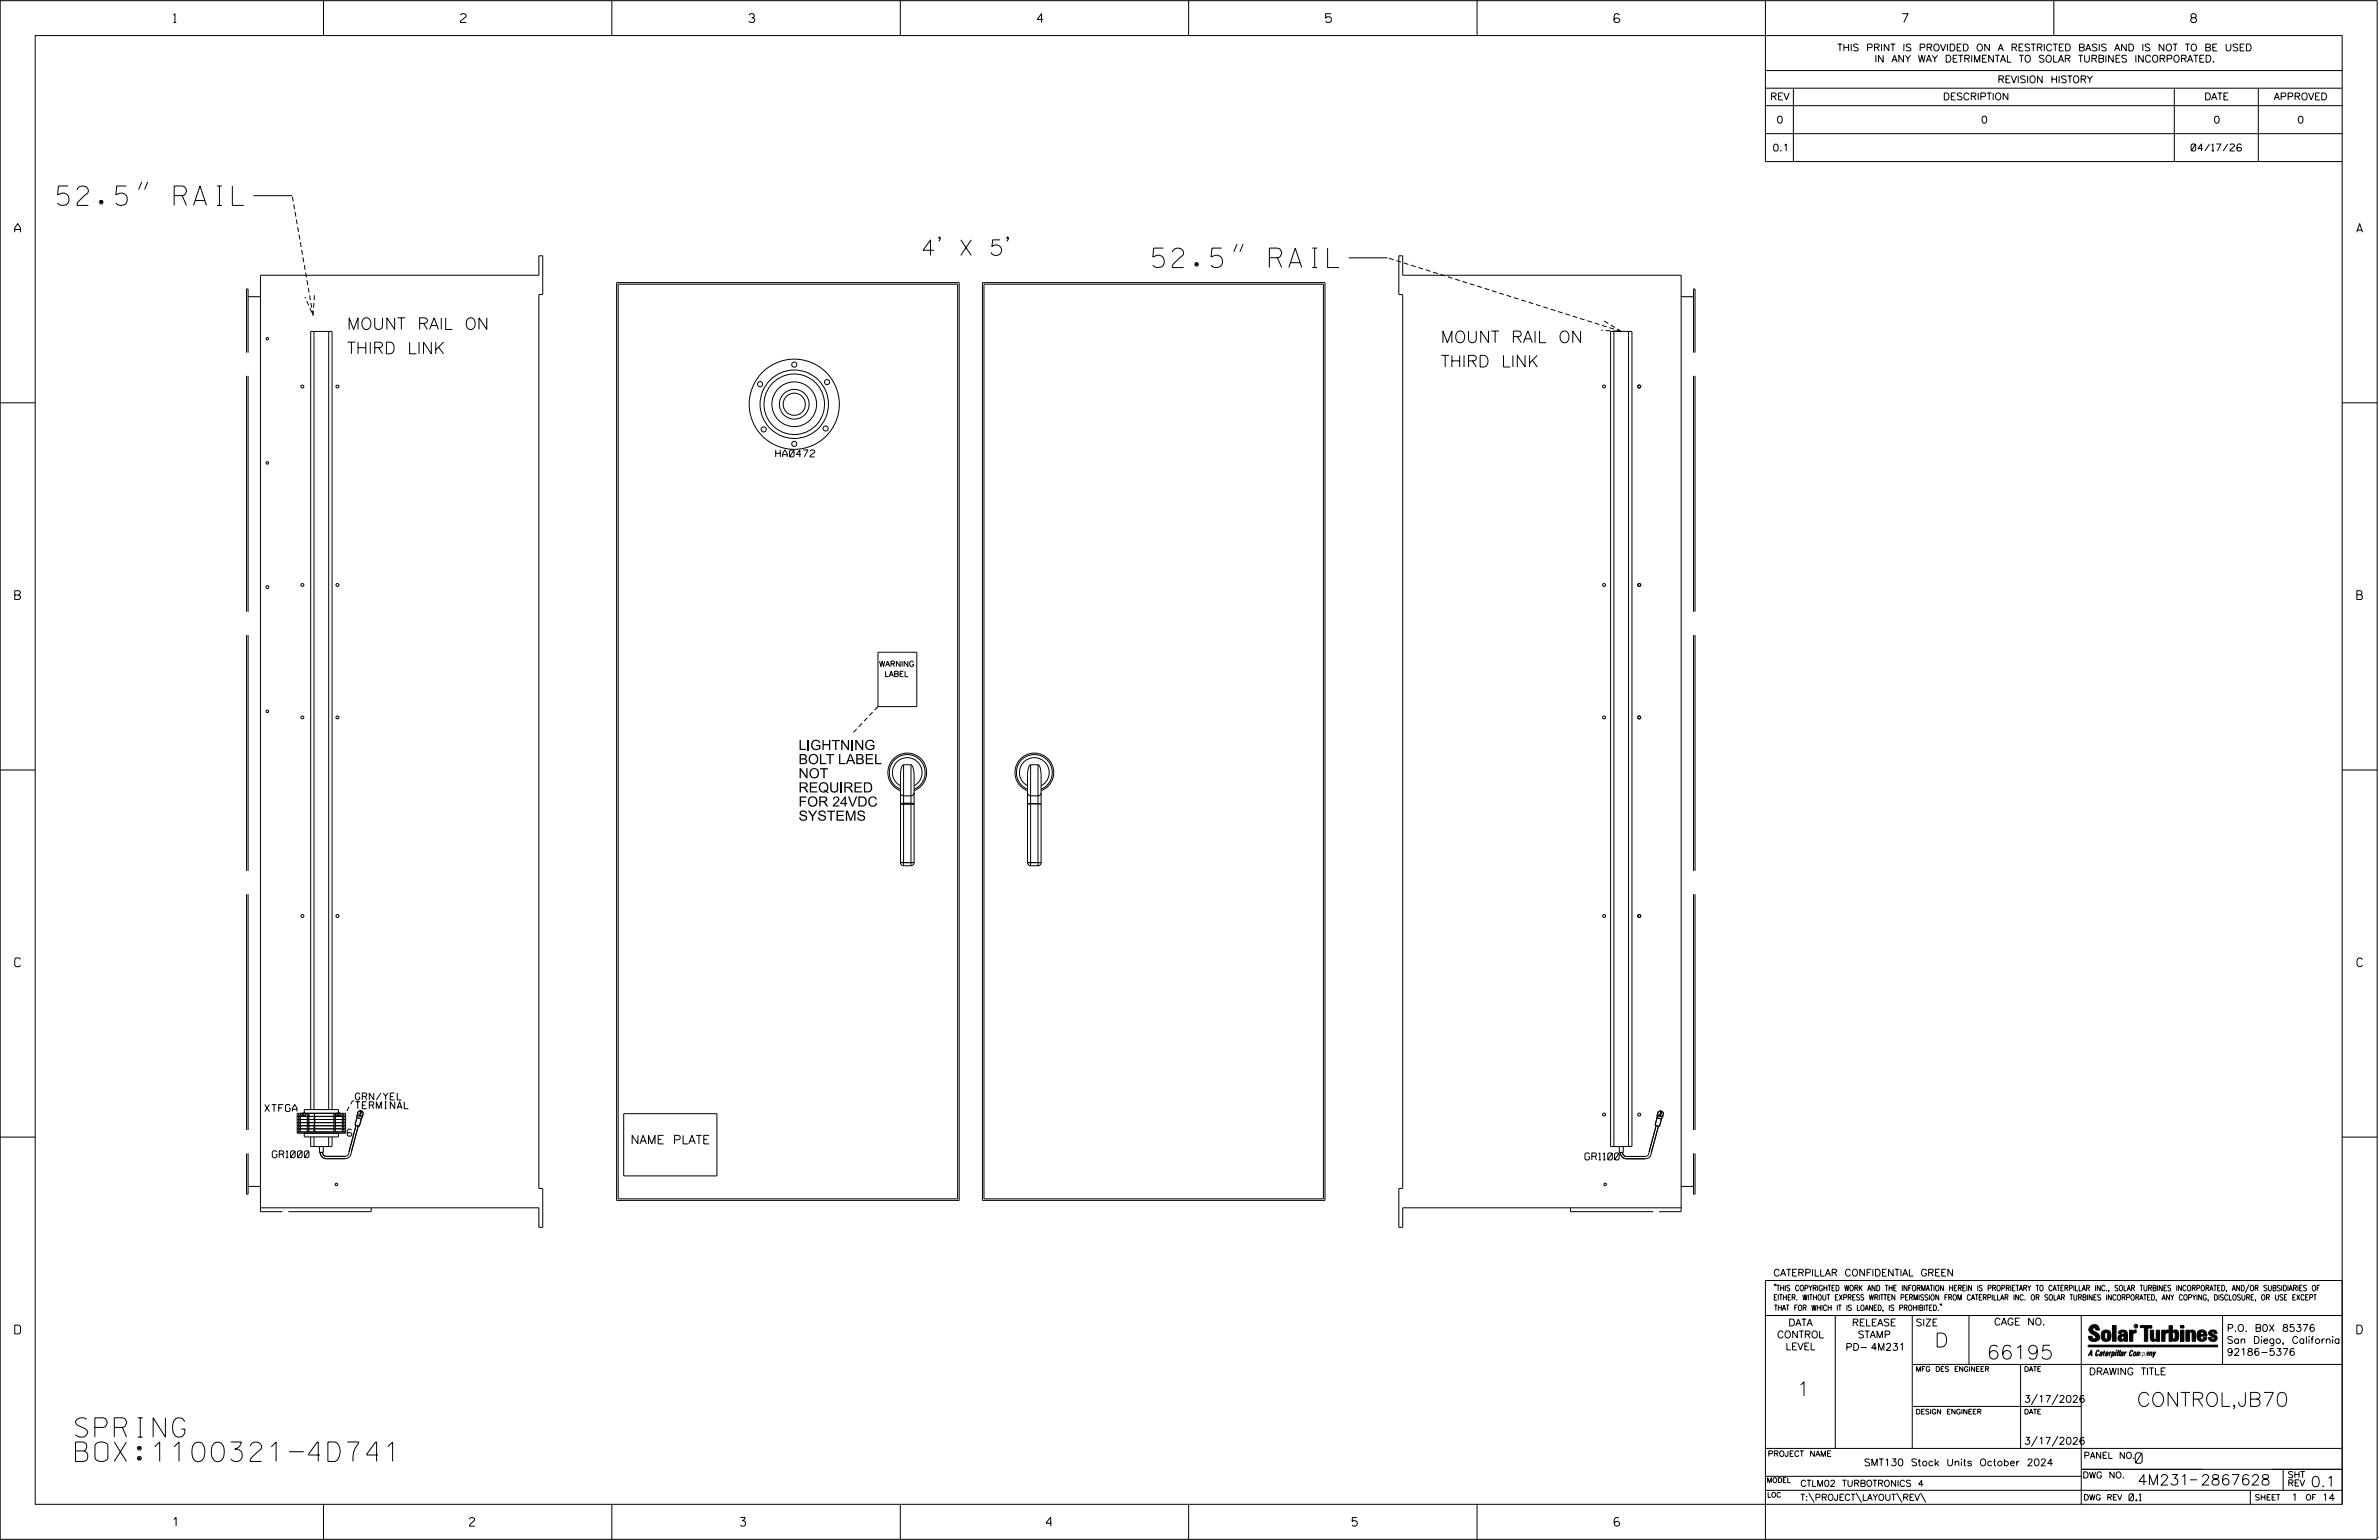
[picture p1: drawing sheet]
<svg xmlns="http://www.w3.org/2000/svg" width="864mm" height="559mm" viewBox="0 0 864 559" stroke-linecap="round" stroke-linejoin="round" font-family="sans-serif">
<defs><g id="words">
<g font-size="7">
<text x="20.9" y="74.5">52.5&quot; RAIL</text>
<text x="418.5" y="97.1">52.5&quot; RAIL</text>
<text x="27.4" y="521.5">SPRING</text>
<text x="27.4" y="530.3">BOX:1100321-4D741</text>
</g>
<text font-size="5.6" x="334.3" y="92.7">4' X 5'</text>
<g font-size="5.1">
<text x="702.3" y="488.8">D</text>
<text x="721.2" y="493.2">66195</text>
<text x="652.2" y="506.5">1</text>
<text x="775.7" y="510.3">CONTROL,JB70</text>
</g>
<g font-size="4.2">
<text x="125.9" y="119.6">MOUNT RAIL ON</text>
<text x="523" y="124.4">MOUNT RAIL ON</text>
<text x="125.9" y="128.4">THIRD LINK</text>
<text x="523" y="133.2">THIRD LINK</text>
</g>
<g font-size="3.8">
<text x="775.1" y="531">0</text>
<text x="775.9" y="538.9">4M231</text>
<text x="798.8" y="538.9">2867628</text>
<text x="838.8" y="539.5">0.1</text>
</g>
<g font-size="3.7">
<text x="289.9" y="272.2">LIGHTNING</text>
<text x="289.9" y="277.3">BOLT LABEL</text>
<text x="289.9" y="287.5">REQUIRED</text>
<text x="289.9" y="282.4">NOT</text>
<text x="289.9" y="292.7">FOR 24VDC</text>
<text x="289.9" y="297.8">SYSTEMS</text>
</g>
<g font-size="3.2">
<text x="63" y="8.2">1</text>
<text x="167.2" y="8.2">2</text>
<text x="271.8" y="8.2">3</text>
<text x="376.5" y="8.2">4</text>
<text x="481.2" y="8.2">5</text>
<text x="690.6" y="8.2">7</text>
<text x="795.3" y="8.2">8</text>
<text x="5.4" y="84.3">A</text>
<text x="855.5" y="84.3">A</text>
<text x="5.4" y="217.5">B</text>
<text x="855.6" y="217.5">B</text>
<text x="5.4" y="350.8">C</text>
<text x="855.6" y="350.8">C</text>
<text x="5.4" y="484">D</text>
<text x="855.6" y="484">D</text>
<text x="62.8" y="553.8">1</text>
<text x="170.4" y="553.8">2</text>
<text x="268.8" y="553.8">3</text>
<text x="379.8" y="553.8">4</text>
<text x="490.8" y="553.8">5</text>
<text x="585.9" y="553.8">6</text>
</g>
<text font-size="3.1" x="228.9" y="415.1">NAME PLATE</text>
<g font-size="2.5">
<text x="666.9" y="18.5">THIS PRINT IS PROVIDED ON A RESTRICTED BASIS AND IS NOT TO BE USED</text>
<text x="680.5" y="22.6">IN ANY WAY DETRIMENTAL TO SOLAR TURBINES INCORPORATED.</text>
<text x="725.1" y="30">REVISION HISTORY</text>
<text x="642.6" y="36.3">REV</text>
<text x="705.3" y="36.3">DESCRIPTION</text>
<text x="800.2" y="36.3">DATE</text>
<text x="825.4" y="36.3">APPROVED</text>
<text x="644.9" y="44.7">0</text>
<text x="719.1" y="44.7">0</text>
<text x="803.5" y="44.7">0</text>
<text x="834" y="44.7">0</text>
<text x="643.5" y="54.8">0.1</text>
<text x="795.4" y="54.8">04/17/26</text>
<text x="281.6" y="165.8">HA0472</text>
<text x="129" y="399.1">GRN/YEL</text>
<text x="96.1" y="403.3">XTFGA</text>
<text x="129" y="402.3">TERMINAL</text>
<text x="126" y="412.3">6</text>
<text x="98.9" y="420.1">GR1000</text>
<text x="575.3" y="420.9">GR1100</text>
<text x="643.8" y="463">CATERPILLAR CONFIDENTIAL GREEN</text>
<text x="645.1" y="485.5">CONTROL</text>
<text x="649.2" y="481.1">DATA</text>
<text x="672.3" y="481.1">RELEASE</text>
<text x="674.4" y="485.5">STAMP</text>
<text x="695.4" y="481.1">SIZE</text>
<text x="723.8" y="480.8">CAGE NO.</text>
<text x="808.4" y="483.1">P.O. B0X 85376</text>
<text x="648.2" y="489.8">LEVEL</text>
<text x="669.9" y="490">PD- 4M231</text>
<text x="808.4" y="487.5">San Diego, California</text>
<text x="808.4" y="491.8">92186-5376</text>
<text x="758.3" y="498.9">DRAWING TITLE</text>
<text x="734.8" y="508.9">3/17/2026</text>
<text x="734.8" y="524.1">3/17/2026</text>
<text x="676.6" y="531.9">SMT130 Stock Units October 2024</text>
<text x="772.8" y="544.6">0.1</text>
<text x="831.8" y="544.6">1</text>
<text x="842.9" y="544.6">14</text>
</g>
<g font-size="2.3">
<text x="756.4" y="529.2">PANEL NO.</text>
<text x="653.5" y="539.4">CTLM02 TURBOTRONICS 4</text>
<text x="756" y="536.3">DWG NO.</text>
<text x="830.4" y="539.3">REV</text>
<text x="830.4" y="536.2">SHT</text>
<text x="653.5" y="544.5">T:\PROJECT\LAYOUT\REV\</text>
</g>
<g font-size="2">
<text x="319.1" y="241.9">WARNING</text>
<text x="321.1" y="245.5">LABEL</text>
<text x="643.8" y="468.4">&quot;THIS COPYRIGHTED WORK AND THE INFORMATION HEREIN IS PROPRIETARY TO CATERPILLAR INC., SOLAR TURBINES INCORPORATED, AND/OR SUBSIDIARIES OF</text>
<text x="643.8" y="471.8">EITHER. WITHOUT EXPRESS WRITTEN PERMISSION FROM CATERPILLAR INC. OR SOLAR TURBINES INCORPORATED, ANY COPYING, DISCLOSURE, OR USE EXCEPT</text>
<text x="644" y="475.6">THAT FOR WHICH IT IS LOANED, IS PROHIBITED.&quot;</text>
<text x="641.7" y="528.5">PROJECT NAME</text>
<text x="756.3" y="544.3">DWG REV</text>
<text x="818.5" y="544.3">SHEET</text>
<text x="836.9" y="544.3">OF</text>
</g>
<g font-size="1.8">
<text x="695.4" y="497.6">MFG DES ENGINEER</text>
<text x="734.8" y="497.6">DATE</text>
<text x="695.4" y="513.1">DESIGN ENGINEER</text>
<text x="734.8" y="513.1">DATE</text>
<text x="641.3" y="538">MODEL</text>
<text x="641.5" y="543.3">LOC</text>
</g>
<text font-size=".9" x="775.1" y="481.7">R</text>
<g font-size=".6">
<text x="114" y="407.1">3</text>
<text x="114" y="405.9">2</text>
<text x="114" y="404.8">1</text>
<text x="114" y="409.3">5</text>
<text x="114" y="408.2">4</text>
</g>
</g></defs>
<g fill="none" stroke="#000" stroke-width=".36">
<path d="M.1 .2h862.8v558.4h-862.8zM12.8 12.9h837.4v533h-837.4zM117.4 .2v12.7M222.1 .2v12.7M326.8 .2v12.7M431.5 .2v12.7M536.2 .2v12.7M587.9 5.5l-.5-.5h-1l-.5 1v1.7l.5 .4h1l.6-.4v-.6l-.6-.5h-1l-.5 .5M640.9 .2v58.4h209.3M745.6 .2v12.7M640.9 25.6h209.3M640.9 32h209.3"/>
<path d="M640.9 38.3h209.3M651 32v26.6M789.3 32v26.6M819.8 32v26.6M640.9 48.5h209.3M51.5 66l-1.2 2.8M53.7 66l-1.2 2.8M92 71h14.1M341.3 86.2l-.3 .3-.3-.3 .3-.2 .3 .2v.5l-.6 .9M366 86.2l-.3 .3-.3-.3 .3-.2 .3 .2v.5l-.6 .9M449.1 88.6l-1.2 2.8M451.2 88.6l-1.1 2.8"/>
<path d="M489.6 93.6h14.1M90.1 107.7h4.4M223.8 102.6h124.4v333h-124.4zM224.4 103.1h123.2v331.9h-123.2zM356.6 102.6h124.4v333h-124.4zM357.2 103.1h123.2v331.9h-123.2zM610.3 107.7h4.5M89.5 128v-23.2h.6v23.2M89.5 136.4v85.6M90.1 136.4v85.6M114 120.3v282.3M119.3 120.3v282.3"/>
<path d="M584.7 120.3h7.7v295.7h-7.7zM585.9 120.3v295.7M591.2 120.3v295.7M614.8 128v-23.2h.5v23.2M614.8 136.4v85.6M615.3 136.4v85.6M.1 146.2h12.7M850.2 146.2h12.7M89.5 230.4v85.6M90.1 230.4v85.6M318.7 236.7h14.1v19.7h-14.1zM614.8 230.4v85.6"/>
<path d="M615.3 230.4v85.6M.1 279.4h12.7M328 277.5a4.9 4.9 0 0 0-1.1 3.9v31.6M328 277.5h2.7M328 277.5v36.6M330.7 277.5a5.2 5.2 0 0 1 1.1 3.9v31.6M330.7 277.5v36.6M374.1 277.5h2.7M374.1 277.5a5.2 5.2 0 0 0-1.1 3.9v31.6M374.1 277.5v36.6M376.8 277.5v36.6M376.8 277.5a4.9 4.9 0 0 1 1.1 3.9v31.6"/>
<path d="M850.2 279.4h12.7M326.9 286.9a7 7 0 0 1-3.2-10.8 7 7 0 0 1 11.3 0 7 7 0 0 1-3.2 10.8M326.9 286.3a6.5 6.5 0 0 1-2.7-9.9 6.5 6.5 0 0 1 10.3 0 6.5 6.5 0 0 1-2.7 9.9M326.9 285.1a5.4 5.4 0 0 1-1.7-8.2 5.4 5.4 0 0 1 8.3 0 5.4 5.4 0 0 1-1.7 8.2M326.9 291.7h4.9M326.9 291.8l1.1-.4 3.1 .1 .7 .3M326.9 291.8h4.9M331.8 287.7l-.2 .6-.9 .5-3-.1-.6-.4-.2-.6M373 286.9a7 7 0 0 1-3.2-10.8 7 7 0 0 1 11.3 0 7 7 0 0 1-3.2 10.8M373 286.3a6.5 6.5 0 0 1-2.7-9.9 6.5 6.5 0 0 1 10.3 0 6.5 6.5 0 0 1-2.7 9.9M373 285.1a5.4 5.4 0 0 1-1.7-8.2 5.4 5.4 0 0 1 8.4 0 5.4 5.4 0 0 1-1.8 8.2M373 291.7h4.9z"/>
<path d="M377.9 287.7l-.2 .6-.9 .5-3-.1-.6-.4-.2-.6M326.9 313l.4 .9 .7 .2M326.9 313h4.9M328 313h-1.1M328 314.1h2.7M330.7 313h1.1M331.8 313l-.2 .7-.9 .4M373 313l.2 .7 .9 .4M373 313h4.9M374.1 313h-1.1M374.1 314.1h2.7M376.8 313h1.1"/>
<path d="M377.9 313l-.2 .7-.9 .4M89.5 324.4v85.6M90.1 324.4v85.6M614.8 324.4v85.6M615.3 324.4v85.6M128 399.5h.6M.1 412.6h12.7M89.5 418.5v14.8h.6v-14.8M107.9 410.7h17.5v-6.7h-17.5v7.2h17.5M107.9 409.6h17.5M107.9 408.5h17.5M107.9 407.4h17.5"/>
<path d="M107.9 406.2h17.5M107.9 405.1h17.5M110.5 411.2v1.3h12.4v-1.3M112.8 402.6v-282.3h7.7v282.3M112.8 412.5v3.5h7.7v-3.5M114 412.5v3.5M114.3 410l-.2-.1-.2 .5h.4l-.4-.1M116 416v2.1h1.4v-2.1M117.1 418.1v.1M119.3 412.5v3.5M122.9 404v-1.4h-12.4v1.4M129.3 408.3l-2.6 9.7a1.5 1.5 0 0 1-1.5 1.6h-6.7a1.39 1.39 0 0 1-1.4-1.4"/>
<path d="M129.6 405.6l1.6 .4-.7 2.7-1.6-.5zM129.6 404.4l-.1 1.3M130.1 408.6l-2.6 9.6a2.29 2.29 0 0 1-2.3 2.2h-6.7a2.23 2.23 0 0 1-2.3-2.3M131 403.1l-.5 1.9M131.2 403.2l-.5 1.9M131.7 405l-.6 1.1M226.4 404.1h33.8v22.6h-33.8zM587.8 416v2.1h1.4v-2.1M601.2 408.4l-2.6 9.6a1.45 1.45 0 0 1-1.4 1.6h-6.8a1.39 1.39 0 0 1-1.4-1.4M601.5 405.6l1.6 .4-.7 2.7-1.6-.4zM601.6 404.5l-.1 1.2M602.1 408.6l-2.7 9.7a2.17 2.17 0 0 1-2.2 2.2h-6.8a2.29 2.29 0 0 1-2.2-2.3"/>
<path d="M603 403.2l-.6 1.9M603.2 403.2l-.5 1.9M603.6 405l-.5 1.2M614.8 418.5v14.8h.5v-14.8M850.2 412.6h12.7M90.1 430.5h4.4M94.5 438.3h101.1v7h1.4v-14.1h-1.4v-324.3h1.4v-14.1h-1.4v7.1h-101.1v339.8h8.1M134.7 438.3v1.4h-30M570.1 438.3v1.4h30M610.3 430.5h4.5M610.3 438.3h-101.1v7h-1.4v-14.1h1.4v-324.3h-1.4v-14.1h1.4v7.1h101.1v339.8h-8M640.9 477.3h209.3"/>
<path d="M644.2 466.1l-.1 .4M644.7 466.1l-.2 .4M666.2 477.3v48.3M694.2 477.3v48.3M704.4 473.3l-.1 .4M704.8 473.3l-.1 .4M714.8 477.3v17.8M755.5 477.3v68.6M806.8 477.3v17.8M816.5 466l-1.4 3.1M850.2 464.6h-209.3v94M850.2 464.8v81.1"/>
<path d="M694.2 495.1h156M733.5 495.1v30.5M758.6 481.4a2.02 2.02 0 0 1 3.1-.1l.5 1.3h-1.3l-.2-.6-.4-.2-.6 .1-.1 .4 .4 .7a2.46 2.46 0 0 1 2.2 2.9 2.83 2.83 0 0 1-3.8 .3l-.3-1.3h1.3l.2 .7 .6 .3 .5-.2 .2-.5-.4-.6-1.9-1.2-.4-.9zM759.2 491.3h-.7l.7-1.2v1.9h.2l-.1-2.1-1.3 2.1 .5-.5h.7M761.3 490l.3-.2 .4 .3-.1 .3-.3-.4-.4 .3-.3 1.6h.4l.4-.5-.3 .6-.4 .1-.3-.4zM762.6 490.6l.5-.1-.1 1.4h-.9a.74 .74 0 0 1 .9-.8l-.3 .7-.5 .1 .2-.5 .6-.2v-.5l-.7 .2zM763 483.2a2.17 2.17 0 0 1 3.1 0l.3 1.4-.3 1.5a2.17 2.17 0 0 1-3.1 0l-.3-1.5zM763.6 490.5l.4-.4 .2 .6h-.3l-.3 .9 .2 .4-.3-.1zM764.1 483.7l.5-.4 .4 .3v2.2l-.4 .2-.5-.2zM764.6 491.1l.6 .2v-.7l-.4-.1-.4 .6-.1 .8h.6M764.6 491.1l-.1 .8h.4M764.6 482.6v.8"/>
<path d="M764.8 490.7l.4 .1v.3h-.6zM765 491.5l-.1 .4zM766 490.5l-.5 1.5zM766 490.8l.4-.3-.4 .4M766.9 481h1.3v5.7h-1.3zM767 490.8l.5 .1-.3 .8-.4 .2zM767.3 490.5h-.5l-.5 2M767.3 490.5a.8 .8 0 0 1 .2 1 .8 .8 0 0 1-.9 .4l-.1 .6M767.3 490.5l-.1 .2M768.1 490.5l-.4 1.5zM768.2 489.9h.3l-.1 .2h-.2zM769 489.9l-.5 2.1z"/>
<path d="M769.7 489.9l-.6 2.1zM770.1 491.4l.5-.3-.5 .8zM770.4 491.9h.1M770.6 491.1l.1-.4-.7 .2 .1-.3 .6-.1 .2 .3-.5 1.1M770.6 491.1a.74 .74 0 0 0-.8 .8h.6M771 484.8h-.7l-.3 .6 .4 .7 .5-.3 .1-2.4h-.8l-.1 .4h-1.2a1.71 1.71 0 0 1 1.8-1.3 1.71 1.71 0 0 1 1.6 1.4v2.8h-1.1l-.1-.6M771 484.2l-1.5 .1a1.41 1.41 0 0 0 0 2.4l.5 .1 1.1-.7M771.2 486.1h-.1M771.4 490.5l.1 .3 .4-.3-.9 1.5zM771.5 490.8h.1M773 482.7h1.2v.5l.5-.5 .7-.1v1h-.6l-.5 .4-.1 2.7h-1.2zM773.3 490.3l.6-.4 .4 .2-.1 .4-.3-.4a1.28 1.28 0 0 0-.5 1.8l.6-.4-.1 .4-.8 .1z"/>
<path d="M774.7 490.8l.5-.3a.88 .88 0 0 1 .2 .9 .88 .88 0 0 1-.7 .7l-.2-.2zM774.8 490.9h.5l-.3 1h-.3l-.2-.2zM775.2 490.5l-.1 .2M776.8 481h4.3v.9h-1.5v4.8h-1.3M776.8 490.6l-.8 .2v-.3l-.4 1.5 .8-1.3v1.3l.3-1.2M779.3 491.1h.4M779.6 490.5h.3l-.3 1.4M779.6 490.7h.2l-.1 .4M779.7 491.1l-.1 .4M779.7 491.1l-.4 .2M780.1 492l.4-1.5 .1 .3 .3-.3 .3 .2-.3 1.3v-1.3l-.7 1.3M780.6 482.7h1.2v2.7l.1 .4 .4 .3 .4-.7v-2.7h1.2l.1 4h-1.3v-.5l-1.1 .6-.7-.3-.3-.7z"/>
<path d="M781.6 492.5l1-2-.8 1.3-.2-1.3-.2 2M784.7 482.7h1.2v.5l.5-.5 .7-.1v1h-.5l-.6 .4-.1 2.7h-1.2zM787.4 481h1.2v2a1.4 1.4 0 0 1 2.2 .2l.1 1.4-.4 1.9-1.5 .1-.4-.5v-1l.5 .9 .5-.3v-2.1l-.5-.4-.5 .7v2.8h-1.2zM791.5 482.7h1.3v4h-1.3zM791.5 481h1.3v.9h-1.3zM793.5 482.7h1.3v.4l.7-.5 1.1 .2 .4 .6v3.3h-1.2l-.3-3.4-.7 .2v3.2h-1.3zM794.8 483.1h.1M797.7 483.2a1.92 1.92 0 0 1 2.4-.5 1.92 1.92 0 0 1 1 2.1h-2.3v.8l.6 .5 .5-.3v-.5h1.2a1.83 1.83 0 0 1-2.1 1.4 1.83 1.83 0 0 1-1.5-2.1zM798.8 484.2v.6M799.1 483.4h.6l.2 .8h-1.1zM804.6 482.9a1.84 1.84 0 0 0-2.9 .8 3.3 3.3 0 0 0 2.2 1.9l-.5 .5-.4-.3-.1-.4h-1.2l.1 .6a1.92 1.92 0 0 0 2.9 .4M804.9 483.8h-1.2l-.2-.6-.5 .1-.1 .3 .1 .3 1.8 .9"/>
<path d="M805.1 488.1h-47.1v.6h47.1M694.2 510.3h61.3M739.6 505.8l-2.2 3.9M747.1 505.8l-2.2 3.9M640.9 525.6h209.2M640.9 535.7h114.6M739.6 521.1l-2.2 3.8M747.1 521.1l-2.2 3.8M755.5 533.2h94.7M795 537h2.6M828.8 533.2v7.6M117.4 545.9v12.7"/>
<path d="M222.1 545.9v12.7M326.8 545.9v12.7M431.5 545.9v12.7M536.2 545.9v12.7M640.9 540.8h209.3M656.6 541.7l2 3.5M673.8 541.7l1.9 3.5M688.4 541.7l2 3.5M697.2 541.7l1.9 3.5M816.9 541v4.9M863.5 558h.1"/>
<circle cx="97.1" cy="122.9" r=".46"/>
<circle cx="275.9" cy="139.4" r=".93"/>
<circle cx="288.3" cy="132.3" r=".93"/>
<circle cx="300.2" cy="138.6" r=".93"/>
<circle cx="109.8" cy="140.3" r=".54"/>
<circle cx="122.5" cy="140.3" r=".54"/>
<circle cx="277.2" cy="155.8" r=".93"/>
<circle cx="288.3" cy="146.7" r="8.1"/>
<circle cx="288.3" cy="146.7" r="5.4"/>
<circle cx="288.3" cy="146.7" r="11"/>
<circle cx="288.3" cy="146.7" r="4"/>
<circle cx="288.3" cy="146.7" r="12.4"/>
<circle cx="288.3" cy="146.7" r="16.4"/>
<circle cx="299.7" cy="155.5" r=".93"/>
<circle cx="582.3" cy="140.3" r=".54"/>
<circle cx="595.1" cy="140.3" r=".54"/>
<circle cx="97" cy="168" r=".47"/>
<circle cx="288.3" cy="161.1" r=".93"/>
<circle cx="97.1" cy="213" r=".53"/>
<circle cx="109.8" cy="212.3" r=".54"/>
<circle cx="122.5" cy="212.3" r=".54"/>
<circle cx="582.3" cy="212.3" r=".54"/>
<circle cx="595.1" cy="212.3" r=".54"/>
<circle cx="97" cy="258.1" r=".46"/>
<circle cx="109.8" cy="260.3" r=".54"/>
<circle cx="122.5" cy="260.3" r=".54"/>
<circle cx="582.3" cy="260.3" r=".53"/>
<circle cx="595.1" cy="260.3" r=".54"/>
<circle cx="109.8" cy="332.4" r=".55"/>
<circle cx="122.5" cy="332.4" r=".55"/>
<circle cx="582.3" cy="332.4" r=".54"/>
<circle cx="595" cy="332.4" r=".55"/>
<circle cx="108.7" cy="406.8" r=".35"/>
<circle cx="108.7" cy="405.7" r=".35"/>
<circle cx="108.7" cy="407.9" r=".35"/>
<circle cx="108.7" cy="409" r=".35"/>
<circle cx="108.7" cy="404.5" r=".35"/>
<circle cx="108.7" cy="410.2" r=".35"/>
<circle cx="109.8" cy="404.4" r=".54"/>
<circle cx="110.4" cy="404.4" r=".53"/>
<circle cx="111.9" cy="406.8" r=".36"/>
<circle cx="111.9" cy="407.9" r=".36"/>
<circle cx="111.9" cy="410.2" r=".36"/>
<circle cx="111.9" cy="404.5" r=".36"/>
<circle cx="111.9" cy="409" r=".36"/>
<circle cx="111.9" cy="405.7" r=".36"/>
<circle cx="121.5" cy="404.5" r=".36"/>
<circle cx="121.5" cy="409" r=".36"/>
<circle cx="121.5" cy="407.9" r=".36"/>
<circle cx="121.5" cy="406.8" r=".36"/>
<circle cx="121.5" cy="410.2" r=".36"/>
<circle cx="121.5" cy="405.7" r=".36"/>
<circle cx="122.5" cy="404.4" r=".54"/>
<circle cx="123.2" cy="404.4" r=".54"/>
<circle cx="124.6" cy="406.8" r=".35"/>
<circle cx="124.6" cy="407.9" r=".35"/>
<circle cx="124.6" cy="405.7" r=".35"/>
<circle cx="124.6" cy="404.5" r=".35"/>
<circle cx="124.6" cy="410.2" r=".35"/>
<circle cx="124.6" cy="409" r=".35"/>
<circle cx="130.8" cy="404.1" r="1.02"/>
<circle cx="582.3" cy="404.4" r=".54"/>
<circle cx="595.1" cy="404.4" r=".54"/>
<circle cx="602.8" cy="404.1" r="1.02"/>
<circle cx="122.1" cy="429.8" r=".46"/>
<circle cx="582.7" cy="429.8" r=".46"/>
<circle cx="775.4" cy="481.2" r=".69"/>
</g>
<g fill="#000">
<path d="M318.2 256.8l.5-.4-.3 .5zM126.1 402.6l.2 .1-.4 .4zM768.1 490.5l-.4 1.5zM768.2 489.9h.3l-.1 .2h-.2zM769 489.9l-.5 2.1zM769.7 489.9l-.6 2.1zM791.5 481h1.3v.9h-1.3zM791.5 482.7h1.3v4h-1.3zM758 488.1h47.1v.6h-47.1z"/>
<path d="M759.2 489.9l-1.2 2.1 .5-.5h.7v.5h.2zM759.2 490.1v1.2h-.7z" fill-rule="evenodd"/>
<path d="M758.6 481.4a2.02 2.02 0 0 1 3.1-.1l.5 1.3h-1.3l-.2-.6-.4-.2-.6 .1-.1 .4 .4 .7a2.46 2.46 0 0 1 2.2 2.9 2.83 2.83 0 0 1-3.8 .3l-.3-1.3h1.3l.2 .7 .6 .3 .5-.2 .2-.5-.4-.6-1.9-1.2-.4-.9z" fill-rule="evenodd"/>
<path d="M761.3 490l.3-.2 .4 .3-.1 .3-.3-.4-.4 .3-.3 1.6h.4l.4-.5-.3 .6-.4 .1-.3-.4z" fill-rule="evenodd"/>
<path d="M762.6 490.6l.5-.1-.1 1.4h-.9a.74 .74 0 0 1 .9-.8l-.6 .3-.2 .5 .5-.1 .3-.6v-.5l-.7 .2z" fill-rule="evenodd"/>
<path d="M763.6 490.5l.4-.4 .2 .6h-.3l-.3 .9 .2 .4-.3-.1z" fill-rule="evenodd"/>
<path d="M764.8 490.5l.5 .3-.1 .5h-.6l.6-.2v-.3l-.4-.1-.3 1.2h.4l.3-.4-.6 .6-.3-.2v-.4z" fill-rule="evenodd"/>
<path d="M763 483.2a2.17 2.17 0 0 1 3.1 0l.3 1.4-.3 1.5a2.17 2.17 0 0 1-3.1 0l-.3-1.5zM764.1 483.7v2.1l.5 .2 .4-.2v-2.2l-.4-.3z" fill-rule="evenodd"/>
<path d="M766 490.5v.3l.4-.1-.4 .2-.5 1.1z" fill-rule="evenodd"/>
<path d="M766.8 490.5l-.5 2 .3-.6a.71 .71 0 0 0 .9-.5 .71 .71 0 0 0-.4-.9zM767 490.8l.5 .1-.3 .8-.4 .2z" fill-rule="evenodd"/>
<path d="M766.9 481h1.3v5.7h-1.3z" fill-rule="evenodd"/>
<path d="M770.1 490.6l.6-.1 .2 .3-.4 1.2-.5 .1-.2-.5 .3-.5h.5l-.7 .5v.3l.4-.1 .4-.9-.5-.2-.2 .2z" fill-rule="evenodd"/>
<path d="M769.4 482.8l-.5 1h1.2l.1-.4h.8v.8l-1.5 .1a1.41 1.41 0 0 0 0 2.4l.5 .1 1.1-.7 .1 .6h1.1v-2.8a1.79 1.79 0 0 0-2.4-1.2zM770.3 484.8h.7l-.1 1-.5 .3-.4-.7z" fill-rule="evenodd"/>
<path d="M771.4 490.5l.1 .3 .4-.3-.9 1.5z" fill-rule="evenodd"/>
<path d="M773 482.7h1.2v.5l.5-.5 .7-.1v1h-.6l-.5 .4-.1 2.7h-1.2z" fill-rule="evenodd"/>
<path d="M773.3 490.3l.6-.4 .4 .2-.1 .4-.3-.4a1.28 1.28 0 0 0-.5 1.8l.6-.4-.3 .5h-.6z" fill-rule="evenodd"/>
<path d="M774.7 490.8l-.2 1.1h.7a.96 .96 0 0 0 0-1.4zM774.8 490.9h.5l-.1 .6-.5 .4-.2-.2z" fill-rule="evenodd"/>
<path d="M776 490.5v.3l.4-.3 .2 .3 .7-.2-.3 1.4v-1.3l-.6 1.3v-1.3l-.8 1.3z" fill-rule="evenodd"/>
<path d="M776.8 481h4.3v.9h-1.5v4.8h-1.3v-4.8h-1.5z" fill-rule="evenodd"/>
<path d="M777.9 490.5l-.5 2 .3-.6a.71 .71 0 0 0 .9-.5 .71 .71 0 0 0-.4-.9zM778.1 490.8l.3-.1 .1 .4-.5 .8-.2-.5z" fill-rule="evenodd"/>
<path d="M779.3 490.6l.6-.1-.3 1.5-.7-.1a.67 .67 0 0 1 .8-.8l-.6 .3-.1 .5 .4-.1 .4-.9-.4-.2-.3 .2z" fill-rule="evenodd"/>
<path d="M780.5 490.5l.1 .3 .3-.3 .3 .2-.3 1.3v-1.3l-.8 1.3z" fill-rule="evenodd"/>
<path d="M780.6 482.7h1.2v2.7l.1 .4 .4 .3 .4-.7v-2.7h1.2l.1 4h-1.3v-.5l-1.1 .6-.7-.3-.3-.7z" fill-rule="evenodd"/>
<path d="M781.6 490.5l.2 1.3 .8-1.3-1.2 2z" fill-rule="evenodd"/>
<path d="M784.7 482.7h1.2v.5l.5-.5 .7-.1v1h-.5l-.6 .4-.1 2.7h-1.2z" fill-rule="evenodd"/>
<path d="M787.4 481h1.2v2a1.4 1.4 0 0 1 2.2 .2l.1 1.4-.4 1.9-1.5 .1-.4-.5v-1l.5 .9 .5-.3v-2.1l-.5-.4-.5 .7v2.8h-1.2z" fill-rule="evenodd"/>
<path d="M793.5 482.7h1.3v.4a1.29 1.29 0 0 1 2.2 .3v3.3h-1.2l-.3-3.4-.7 .2v3.2h-1.3z" fill-rule="evenodd"/>
<path d="M797.7 483.2a1.92 1.92 0 0 1 2.4-.5 1.92 1.92 0 0 1 1 2.1h-2.3v.8l.6 .5 .5-.3v-.5h1.2a1.83 1.83 0 0 1-2.1 1.4 1.83 1.83 0 0 1-1.5-2.1zM799.1 483.4l-.3 .8h1.1l-.2-.8z" fill-rule="evenodd"/>
<path d="M801.9 483.2a1.94 1.94 0 0 1 3 .1v.5h-1.2l-.2-.6-.5 .1-.1 .3 .1 .3 1.8 .9a1.2 1.2 0 0 1 .1 1.3 1.2 1.2 0 0 1-1.2 .7l-1.6-.4-.4-1h1.2l.1 .4 .4 .3 .5-.5a3.3 3.3 0 0 1-2.2-1.9z" fill-rule="evenodd"/>
<circle cx="761.4" cy="492" r=".07"/>
<circle cx="762.2" cy="485.1" r=".07"/>
<circle cx="769.3" cy="492" r=".07"/>
<circle cx="773.1" cy="486.7" r=".07"/>
<circle cx="773.6" cy="492" r=".07"/>
<circle cx="791.5" cy="486.7" r=".07"/>
<circle cx="791.5" cy="481" r=".07"/>
<circle cx="794.8" cy="486.7" r=".07"/>
</g>
<path d="M113.6 114.4l-7.5-43.4M114.2 107.1l-.6 7.3-2.9-6.7M582.3 116.5l6.2 3.8-7.2-.5M588.5 120.3l-84.8-26.7M318.7 256.4l-9.1 9.6M125.9 403.1l2.1-3.6" fill="none" stroke="#000" stroke-width=".36" stroke-dasharray="1.7 1.1" stroke-linecap="butt"/>
<use href="#words"/>
</svg>
